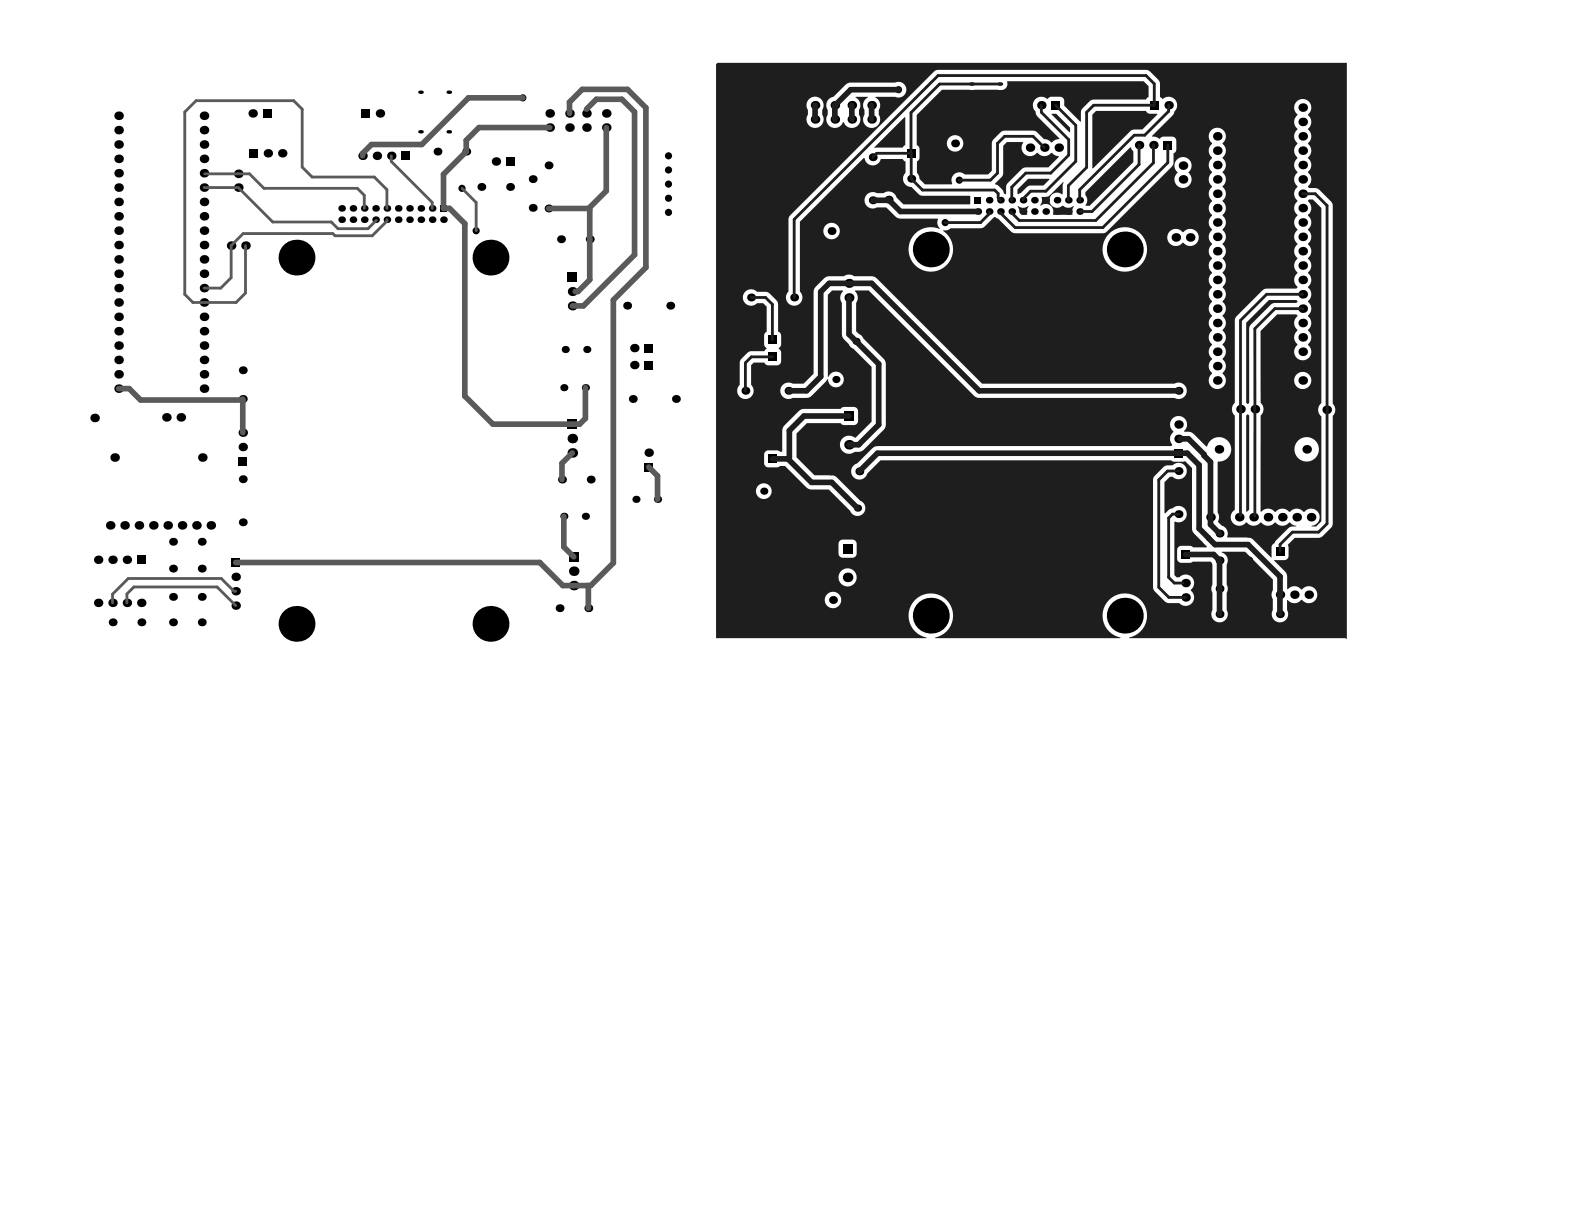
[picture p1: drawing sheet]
<svg xmlns="http://www.w3.org/2000/svg" width="279mm" height="216mm" viewBox="0 0 279 216" stroke-linecap="round" stroke-linejoin="round" font-family="sans-serif">
<g fill="#000">
<path d="M63.7 19.3h1.5v1.5h-1.5z" fill-rule="evenodd"/>
<path d="M185.5 17.8h1.5v1.5h-1.5z" fill-rule="evenodd"/>
<path d="M202.9 17.8h1.5v1.5h-1.5z" fill-rule="evenodd"/>
<path d="M44 26.3h1.5v1.5h-1.5z" fill-rule="evenodd"/>
<path d="M46.4 19.3h1.5v1.5h-1.5z" fill-rule="evenodd"/>
<path d="M70.8 26.7h1.5v1.5h-1.5z" fill-rule="evenodd"/>
<path d="M77.6 36.2h1.2v1.1h-1.2z" fill-rule="evenodd"/>
<path d="M89.3 27.7h1.5v1.5h-1.5z" fill-rule="evenodd"/>
<path d="M159.9 26.3h1.5v1.5h-1.5z" fill-rule="evenodd"/>
<path d="M171.9 34.7h1.2v1.2h-1.2z" fill-rule="evenodd"/>
<path d="M178.4 25.3h1.5v1.5h-1.5z" fill-rule="evenodd"/>
<path d="M205.2 24.8h1.5v1.5h-1.5z" fill-rule="evenodd"/>
<path d="M100.2 48.1h1.6v1.6h-1.6z" fill-rule="evenodd"/>
<path d="M135.5 59.2h1.5v1.5h-1.5z" fill-rule="evenodd"/>
<path d="M149 46.6h1.6v1.6h-1.6z" fill-rule="evenodd"/>
<path d="M100.1 74h1.7v1.7h-1.7z" fill-rule="evenodd"/>
<path d="M113.7 60.7h1.5v1.4h-1.5z" fill-rule="evenodd"/>
<path d="M113.7 63.6h1.5v1.5h-1.5z" fill-rule="evenodd"/>
<path d="M135.5 62.2h1.5v1.5h-1.5z" fill-rule="evenodd"/>
<path d="M148.9 72.5h1.7v1.7h-1.7z" fill-rule="evenodd"/>
<path d="M24.2 98h1.5v1.5h-1.5z" fill-rule="evenodd"/>
<path d="M42.1 80.6h1.5v1.5h-1.5z" fill-rule="evenodd"/>
<path d="M40.8 98.5h1.5v1.5h-1.5z" fill-rule="evenodd"/>
<path d="M100.4 97.4h1.7v1.7h-1.7z" fill-rule="evenodd"/>
<path d="M113.7 81.6h1.5v1.5h-1.5z" fill-rule="evenodd"/>
<path d="M135.5 80.2h1.5v1.5h-1.5z" fill-rule="evenodd"/>
<path d="M148.7 95.9h1.7v1.7h-1.7z" fill-rule="evenodd"/>
<path d="M207.1 79.2h1.5v1.5h-1.5z" fill-rule="evenodd"/>
<path d="M208.4 97h1.5v1.5h-1.5z" fill-rule="evenodd"/>
<path d="M225 96.5h1.5v1.5h-1.5z" fill-rule="evenodd"/>
</g>
<g fill="#000">
<circle cx="92.2" cy="17.3" r=".63"/>
<circle cx="143.8" cy="18.6" r=".76"/>
<circle cx="147.3" cy="18.6" r=".76"/>
<circle cx="150.3" cy="18.6" r=".76"/>
<circle cx="153.7" cy="18.6" r=".76"/>
<circle cx="158.5" cy="15.8" r=".63"/>
<circle cx="183.7" cy="18.6" r=".75"/>
<circle cx="206.1" cy="18.6" r=".75"/>
<circle cx="214.7" cy="19" r=".76"/>
<circle cx="229.8" cy="19" r=".76"/>
<circle cx="20.9" cy="33.1" r=".76"/>
<circle cx="20.9" cy="30.6" r=".76"/>
<circle cx="20.9" cy="38.2" r=".76"/>
<circle cx="20.9" cy="35.6" r=".76"/>
<circle cx="20.9" cy="20.4" r=".76"/>
<circle cx="20.9" cy="28" r=".76"/>
<circle cx="20.9" cy="23" r=".76"/>
<circle cx="20.9" cy="25.5" r=".76"/>
<circle cx="36" cy="25.5" r=".76"/>
<circle cx="36" cy="33.1" r=".76"/>
<circle cx="36" cy="20.4" r=".76"/>
<circle cx="36" cy="23" r=".76"/>
<circle cx="36" cy="28" r=".76"/>
<circle cx="36" cy="30.6" r=".76"/>
<circle cx="36" cy="35.6" r=".76"/>
<circle cx="36" cy="38.2" r=".76"/>
<circle cx="42" cy="30.7" r=".76"/>
<circle cx="42" cy="33.1" r=".76"/>
<circle cx="44.6" cy="20" r=".75"/>
<circle cx="47.3" cy="27" r=".75"/>
<circle cx="49.8" cy="27" r=".75"/>
<circle cx="60.3" cy="36.8" r=".59"/>
<circle cx="60.3" cy="38.8" r=".59"/>
<circle cx="62.3" cy="36.8" r=".59"/>
<circle cx="62.3" cy="38.8" r=".59"/>
<circle cx="64" cy="27.5" r=".75"/>
<circle cx="64.3" cy="36.8" r=".59"/>
<circle cx="64.3" cy="38.8" r=".59"/>
<circle cx="66.3" cy="38.8" r=".59"/>
<circle cx="66.3" cy="36.8" r=".59"/>
<circle cx="66.5" cy="27.5" r=".75"/>
<circle cx="67" cy="20" r=".75"/>
<circle cx="68.2" cy="38.8" r=".59"/>
<circle cx="68.2" cy="36.8" r=".59"/>
<circle cx="69" cy="27.5" r=".75"/>
<circle cx="70.2" cy="36.8" r=".59"/>
<circle cx="70.2" cy="38.8" r=".59"/>
<circle cx="72.2" cy="36.8" r=".59"/>
<circle cx="72.2" cy="38.8" r=".59"/>
<circle cx="74.2" cy="36.8" r=".59"/>
<circle cx="74.2" cy="38.8" r=".59"/>
<circle cx="76.2" cy="38.8" r=".59"/>
<circle cx="76.2" cy="36.8" r=".59"/>
<circle cx="77.2" cy="26.7" r=".7"/>
<circle cx="78.2" cy="38.8" r=".59"/>
<circle cx="81.5" cy="33.2" r=".63"/>
<circle cx="82.2" cy="26.7" r=".7"/>
<circle cx="84.9" cy="33" r=".7"/>
<circle cx="87.5" cy="28.5" r=".75"/>
<circle cx="90" cy="33" r=".7"/>
<circle cx="94" cy="31.6" r=".7"/>
<circle cx="94" cy="36.7" r=".7"/>
<circle cx="96.8" cy="36.8" r=".7"/>
<circle cx="96.8" cy="29.2" r=".7"/>
<circle cx="97" cy="20" r=".76"/>
<circle cx="97" cy="22.5" r=".76"/>
<circle cx="100.5" cy="20" r=".76"/>
<circle cx="100.5" cy="22.5" r=".76"/>
<circle cx="103.4" cy="22.5" r=".76"/>
<circle cx="103.4" cy="20" r=".76"/>
<circle cx="106.9" cy="20" r=".76"/>
<circle cx="106.9" cy="22.5" r=".76"/>
<circle cx="117.9" cy="30" r=".63"/>
<circle cx="117.9" cy="35" r=".63"/>
<circle cx="117.9" cy="27.5" r=".63"/>
<circle cx="117.9" cy="32.5" r=".63"/>
<circle cx="117.9" cy="37.5" r=".63"/>
<circle cx="132.8" cy="33.5" r=".63"/>
<circle cx="132.8" cy="31" r=".63"/>
<circle cx="132.8" cy="28.5" r=".63"/>
<circle cx="132.8" cy="26" r=".63"/>
<circle cx="132.8" cy="36" r=".63"/>
<circle cx="143.8" cy="21.1" r=".76"/>
<circle cx="147.3" cy="21.1" r=".76"/>
<circle cx="150.3" cy="21.1" r=".76"/>
<circle cx="153.7" cy="21.1" r=".76"/>
<circle cx="153.9" cy="27.7" r=".7"/>
<circle cx="153.9" cy="35.3" r=".7"/>
<circle cx="156.7" cy="35.2" r=".7"/>
<circle cx="156.7" cy="30.2" r=".7"/>
<circle cx="160.7" cy="31.5" r=".7"/>
<circle cx="163.2" cy="27" r=".75"/>
<circle cx="165.8" cy="31.5" r=".7"/>
<circle cx="166.7" cy="39.3" r=".63"/>
<circle cx="168.5" cy="25.3" r=".7"/>
<circle cx="169.2" cy="31.8" r=".63"/>
<circle cx="172.5" cy="37.3" r=".59"/>
<circle cx="173.5" cy="25.3" r=".7"/>
<circle cx="174.5" cy="35.3" r=".59"/>
<circle cx="174.5" cy="37.3" r=".59"/>
<circle cx="176.5" cy="37.3" r=".59"/>
<circle cx="176.5" cy="35.3" r=".59"/>
<circle cx="178.5" cy="37.3" r=".59"/>
<circle cx="178.5" cy="35.3" r=".59"/>
<circle cx="180.5" cy="35.3" r=".59"/>
<circle cx="180.5" cy="37.3" r=".59"/>
<circle cx="181.7" cy="26" r=".75"/>
<circle cx="182.5" cy="35.3" r=".59"/>
<circle cx="182.5" cy="37.3" r=".59"/>
<circle cx="184.2" cy="26" r=".75"/>
<circle cx="184.5" cy="35.3" r=".59"/>
<circle cx="184.5" cy="37.3" r=".59"/>
<circle cx="186.5" cy="35.3" r=".59"/>
<circle cx="186.5" cy="37.3" r=".59"/>
<circle cx="186.8" cy="26" r=".75"/>
<circle cx="188.4" cy="35.3" r=".59"/>
<circle cx="188.4" cy="37.3" r=".59"/>
<circle cx="190.4" cy="35.3" r=".59"/>
<circle cx="190.4" cy="37.3" r=".59"/>
<circle cx="200.9" cy="25.6" r=".75"/>
<circle cx="203.5" cy="25.6" r=".75"/>
<circle cx="208.7" cy="31.6" r=".76"/>
<circle cx="208.7" cy="29.2" r=".76"/>
<circle cx="214.7" cy="39.2" r=".76"/>
<circle cx="214.7" cy="34.2" r=".76"/>
<circle cx="214.7" cy="21.5" r=".76"/>
<circle cx="214.7" cy="24" r=".76"/>
<circle cx="214.7" cy="26.6" r=".76"/>
<circle cx="214.7" cy="36.7" r=".76"/>
<circle cx="214.7" cy="29.1" r=".76"/>
<circle cx="214.7" cy="31.6" r=".76"/>
<circle cx="229.8" cy="34.2" r=".76"/>
<circle cx="229.8" cy="39.2" r=".76"/>
<circle cx="229.8" cy="21.5" r=".76"/>
<circle cx="229.8" cy="26.6" r=".76"/>
<circle cx="229.8" cy="36.7" r=".76"/>
<circle cx="229.8" cy="29.1" r=".76"/>
<circle cx="229.8" cy="24" r=".76"/>
<circle cx="229.8" cy="31.6" r=".76"/>
<circle cx="20.9" cy="48.3" r=".76"/>
<circle cx="20.9" cy="40.7" r=".76"/>
<circle cx="20.9" cy="43.2" r=".76"/>
<circle cx="20.9" cy="53.4" r=".76"/>
<circle cx="20.9" cy="50.8" r=".76"/>
<circle cx="20.9" cy="45.8" r=".76"/>
<circle cx="20.9" cy="55.9" r=".76"/>
<circle cx="20.9" cy="58.4" r=".76"/>
<circle cx="36" cy="50.8" r=".76"/>
<circle cx="36" cy="53.4" r=".76"/>
<circle cx="36" cy="58.4" r=".76"/>
<circle cx="36" cy="40.7" r=".76"/>
<circle cx="36" cy="48.3" r=".76"/>
<circle cx="36" cy="45.8" r=".76"/>
<circle cx="36" cy="43.2" r=".76"/>
<circle cx="36" cy="55.9" r=".76"/>
<circle cx="40.8" cy="43.3" r=".76"/>
<circle cx="43.3" cy="43.3" r=".76"/>
<circle cx="52.3" cy="45.4" r="3.2"/>
<circle cx="84" cy="40.7" r=".63"/>
<circle cx="86.5" cy="45.4" r="3.2"/>
<circle cx="99" cy="42.2" r=".7"/>
<circle cx="101" cy="51.4" r=".8"/>
<circle cx="101" cy="54" r=".8"/>
<circle cx="104" cy="42.2" r=".7"/>
<circle cx="110.6" cy="53.9" r=".7"/>
<circle cx="118.2" cy="53.9" r=".7"/>
<circle cx="132.5" cy="52.5" r=".7"/>
<circle cx="138.8" cy="60" r=".75"/>
<circle cx="140.1" cy="52.5" r=".7"/>
<circle cx="146.7" cy="40.8" r=".7"/>
<circle cx="149.8" cy="52.5" r=".8"/>
<circle cx="149.8" cy="50" r=".8"/>
<circle cx="151.7" cy="40.8" r=".7"/>
<circle cx="164.2" cy="44" r="3.2"/>
<circle cx="198.4" cy="44" r="3.2"/>
<circle cx="207.4" cy="41.9" r=".76"/>
<circle cx="209.9" cy="41.9" r=".76"/>
<circle cx="214.7" cy="46.8" r=".76"/>
<circle cx="214.7" cy="41.8" r=".76"/>
<circle cx="214.7" cy="51.9" r=".76"/>
<circle cx="214.7" cy="54.4" r=".76"/>
<circle cx="214.7" cy="59.5" r=".76"/>
<circle cx="214.7" cy="44.3" r=".76"/>
<circle cx="214.7" cy="49.4" r=".76"/>
<circle cx="214.7" cy="57" r=".76"/>
<circle cx="229.8" cy="46.8" r=".76"/>
<circle cx="229.8" cy="54.4" r=".76"/>
<circle cx="229.8" cy="51.9" r=".76"/>
<circle cx="229.8" cy="59.5" r=".76"/>
<circle cx="229.8" cy="44.3" r=".76"/>
<circle cx="229.8" cy="49.4" r=".76"/>
<circle cx="229.8" cy="57" r=".76"/>
<circle cx="229.8" cy="41.8" r=".76"/>
<circle cx="16.7" cy="73.7" r=".76"/>
<circle cx="20.9" cy="66" r=".76"/>
<circle cx="20.9" cy="61" r=".76"/>
<circle cx="20.9" cy="68.6" r=".76"/>
<circle cx="20.9" cy="63.5" r=".76"/>
<circle cx="29.4" cy="73.6" r=".76"/>
<circle cx="31.9" cy="73.6" r=".76"/>
<circle cx="36" cy="68.6" r=".76"/>
<circle cx="36" cy="61" r=".76"/>
<circle cx="36" cy="66" r=".76"/>
<circle cx="36" cy="63.5" r=".76"/>
<circle cx="42.8" cy="78.9" r=".75"/>
<circle cx="42.8" cy="65.3" r=".7"/>
<circle cx="42.8" cy="76.3" r=".75"/>
<circle cx="42.8" cy="70.4" r=".7"/>
<circle cx="99.5" cy="68.4" r=".63"/>
<circle cx="99.7" cy="61.6" r=".63"/>
<circle cx="101" cy="77.4" r=".85"/>
<circle cx="101" cy="79.9" r=".85"/>
<circle cx="103.3" cy="68.4" r=".63"/>
<circle cx="103.5" cy="61.6" r=".63"/>
<circle cx="111.6" cy="70.4" r=".7"/>
<circle cx="111.9" cy="61.4" r=".75"/>
<circle cx="111.9" cy="64.4" r=".75"/>
<circle cx="114.4" cy="79.9" r=".75"/>
<circle cx="119.2" cy="70.4" r=".7"/>
<circle cx="131.5" cy="68.9" r=".7"/>
<circle cx="136.3" cy="78.4" r=".75"/>
<circle cx="138.8" cy="62.9" r=".75"/>
<circle cx="139.1" cy="68.9" r=".7"/>
<circle cx="147.2" cy="60.2" r=".63"/>
<circle cx="147.4" cy="66.9" r=".63"/>
<circle cx="149.8" cy="75.9" r=".85"/>
<circle cx="149.8" cy="78.4" r=".85"/>
<circle cx="151" cy="60.2" r=".63"/>
<circle cx="151.3" cy="66.9" r=".63"/>
<circle cx="207.9" cy="68.9" r=".7"/>
<circle cx="207.9" cy="77.4" r=".75"/>
<circle cx="207.9" cy="74.9" r=".75"/>
<circle cx="207.9" cy="63.9" r=".7"/>
<circle cx="214.7" cy="64.6" r=".76"/>
<circle cx="214.7" cy="67.1" r=".76"/>
<circle cx="214.7" cy="62" r=".76"/>
<circle cx="215" cy="79.3" r=".76"/>
<circle cx="218.8" cy="72.2" r=".76"/>
<circle cx="221.4" cy="72.2" r=".76"/>
<circle cx="229.8" cy="64.6" r=".76"/>
<circle cx="229.8" cy="67.1" r=".76"/>
<circle cx="229.8" cy="62" r=".76"/>
<circle cx="230.5" cy="79.3" r=".76"/>
<circle cx="234" cy="72.3" r=".76"/>
<circle cx="17.3" cy="98.7" r=".75"/>
<circle cx="19.4" cy="92.7" r=".76"/>
<circle cx="19.9" cy="98.7" r=".75"/>
<circle cx="20.2" cy="80.7" r=".76"/>
<circle cx="22" cy="92.7" r=".76"/>
<circle cx="22.4" cy="98.7" r=".75"/>
<circle cx="24.5" cy="92.7" r=".76"/>
<circle cx="27" cy="92.7" r=".76"/>
<circle cx="29.6" cy="92.7" r=".76"/>
<circle cx="30.5" cy="95.6" r=".7"/>
<circle cx="32.1" cy="92.7" r=".76"/>
<circle cx="34.7" cy="92.7" r=".76"/>
<circle cx="35.6" cy="95.6" r=".7"/>
<circle cx="35.7" cy="80.7" r=".76"/>
<circle cx="37.2" cy="92.7" r=".76"/>
<circle cx="42.8" cy="84.5" r=".7"/>
<circle cx="42.8" cy="92.1" r=".7"/>
<circle cx="99.1" cy="84.6" r=".7"/>
<circle cx="99.5" cy="91.1" r=".63"/>
<circle cx="103.3" cy="91.1" r=".63"/>
<circle cx="104.2" cy="84.6" r=".7"/>
<circle cx="112.2" cy="88.1" r=".63"/>
<circle cx="116" cy="88.1" r=".63"/>
<circle cx="134.7" cy="86.6" r=".63"/>
<circle cx="138.5" cy="86.6" r=".63"/>
<circle cx="146.5" cy="83.1" r=".7"/>
<circle cx="147.4" cy="89.6" r=".63"/>
<circle cx="149.5" cy="99.3" r=".85"/>
<circle cx="151.3" cy="89.6" r=".63"/>
<circle cx="151.6" cy="83.1" r=".7"/>
<circle cx="207.9" cy="83.1" r=".7"/>
<circle cx="207.9" cy="90.7" r=".7"/>
<circle cx="213.5" cy="91.2" r=".76"/>
<circle cx="215.1" cy="94.1" r=".7"/>
<circle cx="215.1" cy="98.9" r=".7"/>
<circle cx="216.1" cy="91.2" r=".76"/>
<circle cx="218.6" cy="91.2" r=".76"/>
<circle cx="220.2" cy="94.1" r=".7"/>
<circle cx="220.2" cy="98.9" r=".7"/>
<circle cx="221.1" cy="91.2" r=".76"/>
<circle cx="223.7" cy="91.2" r=".76"/>
<circle cx="226.2" cy="91.2" r=".76"/>
<circle cx="228.3" cy="97.3" r=".75"/>
<circle cx="228.7" cy="91.2" r=".76"/>
<circle cx="230.9" cy="97.3" r=".75"/>
<circle cx="231.3" cy="91.2" r=".76"/>
<circle cx="233.4" cy="97.3" r=".75"/>
<circle cx="17.3" cy="106.3" r=".75"/>
<circle cx="19.9" cy="106.3" r=".75"/>
<circle cx="19.9" cy="109.8" r=".7"/>
<circle cx="22.4" cy="106.3" r=".75"/>
<circle cx="24.9" cy="106.3" r=".75"/>
<circle cx="24.9" cy="109.8" r=".7"/>
<circle cx="30.5" cy="100.3" r=".7"/>
<circle cx="30.5" cy="105.3" r=".7"/>
<circle cx="30.5" cy="109.8" r=".7"/>
<circle cx="35.6" cy="105.3" r=".7"/>
<circle cx="35.6" cy="100.3" r=".7"/>
<circle cx="35.6" cy="109.8" r=".7"/>
<circle cx="41.6" cy="106.8" r=".75"/>
<circle cx="41.6" cy="101.8" r=".75"/>
<circle cx="41.6" cy="104.3" r=".75"/>
<circle cx="52.3" cy="110" r="3.2"/>
<circle cx="86.5" cy="110" r="3.2"/>
<circle cx="98.7" cy="107.3" r=".7"/>
<circle cx="101.2" cy="100.8" r=".85"/>
<circle cx="101.2" cy="103.3" r=".85"/>
<circle cx="103.8" cy="107.3" r=".7"/>
<circle cx="146.9" cy="105.8" r=".7"/>
<circle cx="149.5" cy="101.8" r=".85"/>
<circle cx="152" cy="105.8" r=".7"/>
<circle cx="164.2" cy="108.6" r="3.2"/>
<circle cx="198.4" cy="108.6" r="3.2"/>
<circle cx="209.1" cy="105.4" r=".75"/>
<circle cx="209.1" cy="102.8" r=".75"/>
<circle cx="209.1" cy="100.3" r=".75"/>
<circle cx="215.1" cy="103.8" r=".7"/>
<circle cx="215.1" cy="108.3" r=".7"/>
<circle cx="220.2" cy="103.8" r=".7"/>
<circle cx="220.2" cy="108.3" r=".7"/>
<circle cx="225.8" cy="108.3" r=".7"/>
<circle cx="225.8" cy="104.9" r=".75"/>
<circle cx="228.3" cy="104.9" r=".75"/>
<circle cx="230.8" cy="108.3" r=".7"/>
<circle cx="230.9" cy="104.9" r=".75"/>
<circle cx="233.4" cy="104.9" r=".75"/>
</g>
<path d="M74.1 16.3h.4M79 16.3h.4M171.3 14.8h.4M176.2 14.8h.4M74.1 23.2h.4M79 23.2h.4M171.3 21.8h.4M176.2 21.8h.4" fill="none" stroke="#000" stroke-width=".6"/>
<g fill="none" stroke="#5a5a5a" stroke-width="1">
<path d="M92.2 17.3h-9.6l-8.2 8.2h-8.9l-1.5 1.6v.4M103.4 19.3l1.8-1.8h4.5l2.2 2.2v25.2l-9 9.1h-1.9M96.8 36.8h7M97 22.5h-12.5l-2.3 2.2v2l-4 4.1v6h1.1l2.7 2.7v30.4l4.9 4.9h15.3l1.1-1v-5.4M100.5 20v-2l2.2-2.2h8l3.2 3.2v28.2l-5.7 5.7v46.4l-4 4h-4.9l-4.1-4.1h-53.6M103.8 36.8l.2 .2v12.3l-2 2.1h-.5M106.9 22.5v11.2l-3.1 3.1M20.9 68.6h1.9l2 2h18M42.8 70.4v5.9M101 79.9l-1.9 1.8v2.9M99.5 91.1v5.4l1.7 1.7M114.4 82.4l1.6 1.5v4.2"/>
<path d="M103.7 103.3l.1 4"/>
</g>
<path d="M36 33.1h6l6.1 6.1h10.3l1.2 1.1h5.3l1.5-1.4M36.1 30.7h7.9l2.6 2.5h16.4l1.3 1.2v2.4M68.2 36.8v-3.4l-2.2-2.2h-11l-1.7-1.7v-10.2l-1.5-1.5h-17.2l-2 2v32.1l1.4 1.5h7.6l1.7-1.7v-8.4M68.2 38.8v.2l-2.5 2.6h-6.6l-.4-.4h-15.8l-2.1 2.1v5.7l-1.9 1.8h-2.9M69 27.5v1l7.2 7.2v1.1M81.5 33.2l2.5 2.5v5M22.4 106.3v-1.5l1.2-1.3h14.7l3.3 3.3M41.6 104.3h-.3l-2.3-2.3h-16.4l-2.7 2.8v1.5" fill="none" stroke="#5a5a5a" stroke-width=".5"/>
<g fill="none" stroke="#1e1e1e" stroke-width="1">
<path d="M143.8 18.6v2.5M147.3 18.6v2.5M150.3 18.6v2.5M153.7 18.6v2.5M158.5 15.8h-8.5l-2.7 2.8M153.9 35.3h2.7M156.7 35.2l2.1 2.1h13.7M149.3 50h-3l-1.5 1.5v14.9l-2.5 2.5h-3.2M149.8 50h3.9l19 18.9h35.2M149.8 52.5v6.5l5.2 5.2v10.7l-3.5 3.5h-1.7M149.8 73.4h-8l-2.6 2.6v4.7l-.2 .2M208.1 77.4h1.5l2.8 2.8v.2l1.1 1.1v11l1.6 1.6"/>
<path d="M136.3 80.9h2.7M139 80.9l4.1 4.2h3.6l4.6 4.5M151.6 83.1l3.2-3.2h54.6l2.1 2.1v11.2l2.8 2.9h5.8l5.7 5.6v6.6M209.2 97.8h4.9l1 1.1v9.4M225.8 104.9h.1"/>
</g>
<g fill="none" stroke="#1e1e1e" stroke-width=".5">
<path d="M176.4 14.8h-10.7l-5 5.1v7.1h-6.1l-.7 .7M183.7 18.6v1.2l4.8 4.8v2.8l-3.2 3.1h-4.4l-2.4 2.5v2.3M186.2 18.6l3.6 3.5v6.4l-5.3 5.2h-2.7l-1.3 1.4v.2M206.1 18.6v1l-4.2 4.2h-1.8l-9.7 9.7v1.8M160.7 27.1v4.4l2 2h12.8l.6 .6v.8l.4 .4M174.5 37.4v.3l-1.5 1.6h-6.3M184.2 26l-2-2h-5l-1.3 1.3v5.2l-1.2 1.3h-5.5M188.4 35.3v-2.5l3.3-3.3v-9.7l1.2-1.2h10.7v-3.8l-1.5-1.5h-36.6l-25.4 25.4v13.8M200.9 25.6v3.4l-8.3 8.3h-2.2M203.5 25.6v3.1l-10.2 10.2h-13.5l-1.5-1.5M206 25.6v3.1l-11.5 11.4h-15.4l-2.8-2.7M229.8 34.2h2.2l2.1 2.1v56.1l-1.5 1.5h-4.6l-2.2 2.2v1.2"/>
<path d="M132.5 52.5h2.5l1.2 1.2v6.3M229.8 51.9h-6.4l-4.6 4.6v34.5M229.8 54.4h-4.9l-3.6 3.6v33M136.3 62.9h-3.8l-1 1.1v4.9M207.9 83.1h-2l-1.5 1.5v19l1.8 1.8h2.9M207.9 90.7h-1.1l-.7 .7v10.4l1 1h1.6"/>
</g>
<g fill="#1e1e1e">
<path d="M191.5 33.9l7.9-7.9h.1l.4 .7v1.9l-7.7 7.7h-.7v-.1a1.31 1.31 0 0 0 0-1.8z"/>
<path d="M219.8 56.9l4-4h4.9l.2 .2-.2 .3h-3.8l-.5 .2-3.9 3.9-.2 .5v13l-.1 .2-.4-.2z"/>
<path d="M192.7 20.2l.6-.6h8.9l.5 .4 1.4 .1 .1 .1-2.7 2.6-1.7 .1-.4 .2-6.6 6.6h-.1z"/>
<path d="M154.2 26l5.4-5.3h.1v4.9l-.5 .4-4.9 .1z"/>
<path d="M177 25.7l.6-.6h2.8l.1 .1a1.5 1.5 0 0 0 .3 2 1.5 1.5 0 0 0 2.1-.2h.1a1.49 1.49 0 0 0 2.4 0l1.4 .7-1.9 1.8h-4l-.5 .2-2.8 2.8-.1 .5v1.2l-.2 .1a.58 .58 0 0 1-.4-.7l-.1-.2a1.7 1.7 0 0 0-1.2-.9l-.1-.1 1.2-1.2 .2-.4z"/>
<path d="M179.5 33.4l1.9-1.9h3.7v.2l-1 1h-2.3l-.5 .2-1.2 1.1-.5 .3-.1-.1z"/>
<path d="M183.8 34.7a1.53 1.53 0 0 0 1.4-.3l2.3-2.3 .1 .1-.2 .6v1.4l-.1 .1a1.36 1.36 0 0 0-1.9 .2 1.36 1.36 0 0 0 .2 1.9 1.36 1.36 0 0 0 1.8-.1h.1a1.31 1.31 0 0 0 1.8 .1h.1a1.85 1.85 0 0 0-.3 1.5h-3.3l-.1-.1a1.33 1.33 0 0 0-.4-1.6 1.33 1.33 0 0 0-1.7 .1l-.1-.1a1.85 1.85 0 0 0 .3-1.5z"/>
<path d="M179.5 36.4l.1-.1a1.46 1.46 0 0 0 1.8 .1 1.85 1.85 0 0 0-.3 1.5h-.9l-.4-.4v-.5z"/>
<path d="M185.5 20.1h.8l2.4 2.4v.8h-.1l-3.1-3.1z"/>
<path d="M220 73.1l.3 .2v16.6l-.4 .4-.1-.1v-16.9z"/>
<path d="M126.6 11.1l-.3 .2v101.3h37.1v-.2a3.9 3.9 0 0 1-2.5-6 3.9 3.9 0 0 1 6.5 0 3.9 3.9 0 0 1-2.5 6l.1 .2h32.6v-.2a3.9 3.9 0 0 1-2.5-6 3.9 3.9 0 0 1 6.6 0 3.9 3.9 0 0 1-2.5 6v.2l38.4 .1v-101.6zM139.4 38l25.4-25.4 .4-.2 36.9-.1 .8 .3 1.6 1.7 .1 .5v2.3l.5 .3a1.52 1.52 0 0 1 2.1 .1 1.52 1.52 0 0 1-.1 2.2l-.3 .6-3.6 3.7 .1 .1 .7 .1 .5 .3 .7-.4h1.7l.5 .4 .1 1.8-.1 .4-.4 .3v1.7l-.1 .5-11.9 11.8-.5 .1h-15.7l-.5-.2-2.2-2.3-.7-.3-1.7 1.7-.5 .2-5.5 .1a1.36 1.36 0 0 1-1.3 .3l-.1 .1a3.9 3.9 0 0 1-.1 6.7 3.9 3.9 0 0 1-5.9-3.1 3.9 3.9 0 0 1 5.4-3.9v-.2a1.37 1.37 0 0 1-.2-1.5l-.1-.1-6.9-.1-.6-.3-1.5-1.6h-1.7a1.46 1.46 0 0 1-2.2-1.3 1.46 1.46 0 0 1 2.2-1.2h1.2a1.44 1.44 0 0 1 2.3 .8l1.2 1.2h11.7v-.1v-1.5h-8.6l-.5-.3-1.2-1.2a1.45 1.45 0 0 1-1.4-.9 1.45 1.45 0 0 1 .3-1.6v-2l-.5-.5h-3.8a1.45 1.45 0 0 1-1.5 1.2 1.45 1.45 0 0 1-1.4-1.3l-.1-.1-11.3 11.3v12.3a1.46 1.46 0 0 1 0 2.1 1.46 1.46 0 0 1-2.1 0 1.46 1.46 0 0 1 .1-2.1v-12.7zM142.7 17.5a1.52 1.52 0 0 1 2-.1 1.52 1.52 0 0 1 .3 2 1.8 1.8 0 0 0 .3 1.4 1.52 1.52 0 0 1-1.8 1.7 1.52 1.52 0 0 1-1-2.3 1.81 1.81 0 0 0-.2-1.3v-.6zM146.2 17.5l.8-.4 2.2-2.2 .5-.3h8.2a1.39 1.39 0 0 1 2 1.2 1.39 1.39 0 0 1-2 1.3h-3.5v.1a1.51 1.51 0 0 1 .6 2.2 1.8 1.8 0 0 0 .2 1.4 1.52 1.52 0 0 1-1.8 1.7 1.52 1.52 0 0 1-.9-2.3 1.81 1.81 0 0 0-.2-1.3v-.9l.4-.5 .4-.3v-.1h-2.2v.1a1.51 1.51 0 0 1 .6 2.2 1.81 1.81 0 0 0 .2 1.4 1.51 1.51 0 0 1-1.1 1.7 1.51 1.51 0 0 1-1.8-1h-.1a1.51 1.51 0 0 1-2.1 .9 1.51 1.51 0 0 1-.6-2.2 1.81 1.81 0 0 0-.2-1.3l.1-.9zM207.6 28.1a1.51 1.51 0 0 1 2.2 .1 1.51 1.51 0 0 1-.2 2.2 1.78 1.78 0 0 1 .3 2.1 1.51 1.51 0 0 1-2.2 .3 1.51 1.51 0 0 1 0-2.3 1.78 1.78 0 0 1-.3-2.1zM150.5 82.1l.7-.4 2.7-2.6 .9-.4h51.8l.2-.2a1.56 1.56 0 0 1 .2-2.3l-.2-.3a1.5 1.5 0 0 1 0-2.1 1.5 1.5 0 0 1 2.2 .1 1.5 1.5 0 0 1-.2 2.1l.1 .2h.7l.7 .1 2.5 2.5 .2-.2a2.16 2.16 0 0 1 2.5-1.4 2.16 2.16 0 0 1 1.7 2.4 2.16 2.16 0 0 1-2.4 1.8v9l.2 .8-.2 .8 .7 .7a1.44 1.44 0 0 1 .9 2l.1 .1h3.6l.7 .2 3.4 3.4 .1-.1v-1.8l.2-.5 .3-.2 .3-.5 2.4-2.3 1.1-.1v-.2l-.5-.1-.7-.4a1.5 1.5 0 0 1-2.4 0l-.3 .1a1.51 1.51 0 0 1-2.2-.1l-.3 .1a1.51 1.51 0 0 1-2.3-.1l-.2 .1a1.51 1.51 0 0 1-2.3-.1 1.51 1.51 0 0 1 .4-2.3l-.1-16.7a1.51 1.51 0 0 1 .1-2.2v-14.5l.1-.5 5-5 .5-.1h5.3l.2-.3a1.5 1.5 0 0 1 0-2.4l-.2-.3a1.51 1.51 0 0 1 .2-2.2l-.2-.3a1.51 1.51 0 0 1 .2-2.3l-.2-.3a1.51 1.51 0 0 1 .2-2.2l-.2-.3a1.51 1.51 0 0 1 .2-2.2l-.2-.3a1.51 1.51 0 0 1 .2-2.3l-.2-.3a1.51 1.51 0 0 1 .2-2.2l-.2-.3a1.51 1.51 0 0 1 .2-2.2l-.2-.3a1.51 1.51 0 0 1 .2-2.3l-.2-.3a1.51 1.51 0 0 1 .2-2.2l-.2-.3a1.51 1.51 0 0 1 .2-2.2l-.2-.3a1.51 1.51 0 0 1 .2-2.3l-.2-.3a1.51 1.51 0 0 1 .1-2.1 1.51 1.51 0 0 1 2.1 .1 1.51 1.51 0 0 1-.2 2.2l.2 .2a1.51 1.51 0 0 1-.2 2.3l.2 .3a1.51 1.51 0 0 1-.2 2.2l.2 .3a1.51 1.51 0 0 1-.2 2.3l.2 .2a1.51 1.51 0 0 1-.2 2.3l.2 .3a1.51 1.51 0 0 1-.2 2.2l.2 .4h1.3l.5 .3 2.1 2.1 .3 .7v34.9a1.51 1.51 0 0 1 0 2.2v19.2l-.3 .5-1.5 1.5-.5 .2-4.4 .1-1.3 1.2 .2 .4v1.5l-.2 .6-.6 .2h-1.7l-.1 .1 2.2 2.2 .1 .6v2.2l.3-.1a1.5 1.5 0 0 1 2.2 .2l.3-.2a1.5 1.5 0 0 1 2.2 .1 1.5 1.5 0 0 1-.2 2.1 1.5 1.5 0 0 1-2.1-.2l-.3 .2a1.49 1.49 0 0 1-2.2-.2l-.2 .1v1.7a1.46 1.46 0 0 1-1.2 2.2 1.46 1.46 0 0 1-1.3-2.2v-1.9l-.2-.8 .2-.8v-1.9l-4.9-4.9h-4.1v.1a1.46 1.46 0 0 1 .9 2.2v3.5a1.45 1.45 0 0 1 0 1.5v3a1.46 1.46 0 0 1-1.3 2.2 1.46 1.46 0 0 1-1.2-2.2v-3a1.45 1.45 0 0 1 0-1.5v-3.5l-.4-.5h-3.1l-.5 .2h-1.5l-.6-.2-.1-.4v-1.9l.3-.4 1.9-.1 .6 .2h2.4v-.1l-2.3-2.3-.3-.5v-11l-1.3-1.3-.4 .1h-1.5l-.5-.2h-51.3l-2.3 2.3a1.46 1.46 0 0 1-2.1 .9 1.46 1.46 0 0 1-.4-2.3zM206.3 40.8a1.51 1.51 0 0 1 2.3 .1h.2a1.51 1.51 0 0 1 2.2-.1 1.51 1.51 0 0 1 0 2.2 1.51 1.51 0 0 1-2.2-.2h-.2a1.51 1.51 0 0 1-2.2 .2 1.51 1.51 0 0 1-.1-2.2zM145.2 40.8a1.46 1.46 0 0 1 2.9 0 1.46 1.46 0 0 1-2.9 0zM194.5 44a3.9 3.9 0 0 1 7.8 0 3.9 3.9 0 0 1-7.8 0zM131.4 51.4a1.45 1.45 0 0 1 2.1 .1h1.5l.5 .1 1.5 1.4 .2 .4v5.1l.5 .3 .1 .4v1.7l-.5 .6 .5 .5v1.7l-.2 .5-.6 .2h-1.7l-.5-.4h-1.8l-.5 .4v3.5a1.46 1.46 0 0 1 0 2.1 1.46 1.46 0 0 1-2.1 0 1.46 1.46 0 0 1 .1-2.1v-3.9l.1-.5 1.4-1.4 .5-.2h2.3l.4-.4-.4-.6v-1.7l.1-.4 .3-.3v-4.4l-.6-.6a1.88 1.88 0 0 0-1.7 .4 1.46 1.46 0 0 1-1.7-.7 1.46 1.46 0 0 1 .2-1.8zM143.9 50.6l1.5-1.5 .5-.3 2.9-.1a1.53 1.53 0 0 1 1.9 0h3l.9 .4 18.6 18.6h33.9a1.46 1.46 0 0 1 2.2 1.2 1.46 1.46 0 0 1-2.2 1.3l-34.7-.1-.6-.3-18.6-18.6h-2.4v.2a1.53 1.53 0 0 1 .2 2v5l.5 .5a1.28 1.28 0 0 1 .8 .8l3.6 3.6 .4 .9-.1 11-.3 .6-3.5 3.5a1.78 1.78 0 0 1-1.7 .4 1.6 1.6 0 0 1-2.1-.2 1.6 1.6 0 0 1 0-2.1 1.6 1.6 0 0 1 2.1-.2h.2l2.8-2.8v-9.7l-3.2-3.2a1.28 1.28 0 0 1-.8-.8 2.22 2.22 0 0 1-1.2-1.7v-5.6a1.53 1.53 0 0 1 .2-2v-.2h-1.9l-.8 .8v14.4l.1 .1a1.39 1.39 0 0 1 2.3-.5 1.39 1.39 0 0 1-.4 2.2 1.39 1.39 0 0 1-1.9-1.3h-.2l-.2 .4-2.8 2.7-.6 .2h-2.5a1.46 1.46 0 0 1-2.2-1.3 1.46 1.46 0 0 1 2.2-1.2h1.9l1.8-1.8v-14.4zM213.6 23a1.51 1.51 0 0 1 2.2 0 1.51 1.51 0 0 1-.1 2.2l.1 .3a1.51 1.51 0 0 1-.1 2.3l.1 .2a1.51 1.51 0 0 1-.1 2.3l.1 .3a1.51 1.51 0 0 1-.1 2.2l.1 .3a1.51 1.51 0 0 1-.1 2.3l.1 .2a1.51 1.51 0 0 1-.1 2.3l.1 .3a1.51 1.51 0 0 1-.1 2.2l.1 .3a1.51 1.51 0 0 1-.1 2.3l.1 .2a1.51 1.51 0 0 1-.1 2.3l.1 .3a1.51 1.51 0 0 1-.1 2.2l.1 .3a1.51 1.51 0 0 1-.1 2.3l.1 .2a1.51 1.51 0 0 1-.1 2.3l.1 .3a1.51 1.51 0 0 1-.1 2.2l.1 .3a1.51 1.51 0 0 1-.1 2.3l.1 .2a1.51 1.51 0 0 1-.1 2.3l.1 .3a1.51 1.51 0 0 1-.1 2.2l.1 .3a1.51 1.51 0 0 1-.1 2.3l.1 .2a1.51 1.51 0 0 1 0 2.2 1.51 1.51 0 0 1-2.2-.1 1.51 1.51 0 0 1 .2-2.2l-.2-.3a1.51 1.51 0 0 1 .2-2.2l-.2-.3a1.51 1.51 0 0 1 .2-2.2l-.2-.3a1.51 1.51 0 0 1 .2-2.3l-.2-.3a1.51 1.51 0 0 1 .2-2.2l-.2-.3a1.51 1.51 0 0 1 .2-2.2l-.2-.3a1.51 1.51 0 0 1 .2-2.3l-.2-.3a1.51 1.51 0 0 1 .2-2.2l-.2-.3a1.51 1.51 0 0 1 .2-2.2l-.2-.3a1.51 1.51 0 0 1 .2-2.3l-.2-.3a1.51 1.51 0 0 1 .2-2.2l-.2-.3a1.51 1.51 0 0 1 .2-2.2l-.2-.3a1.51 1.51 0 0 1 .2-2.3l-.2-.3a1.51 1.51 0 0 1 .2-2.2l-.2-.3a1.51 1.51 0 0 1 .2-2.2l-.2-.3a1.51 1.51 0 0 1 .2-2.3l-.2-.3a1.51 1.51 0 0 1 .2-2.2l-.2-.3a1.51 1.51 0 0 1 0-2.1zM138.3 75.1l2.6-2.6 .6-.3 6.8-.1 .2-.2 .4-.1h1.7l.5 .2 .3 .5v1.7l-.1 .4-.5 .4h-1.9l-.4-.1-.2-.3h-6l-1.8 1.9v4.2l3.2 3.1h3l.6 .2 4.4 4.3a1.39 1.39 0 0 1 .5 2.3 1.39 1.39 0 0 1-2.2-.5l-3.8-3.8h-3.1l-.6-.1-4-4h-.9l-.6 .2h-1.5l-.5-.2-.2-.5v-1.5l.2-.5 .5-.3h1.5l.6 .3h.4v-3.7zM133.3 86.6a1.4 1.4 0 0 1 2.8 0 1.4 1.4 0 0 1-2.8 0zM203.7 83.9l1.5-1.5a1.71 1.71 0 0 1 1.6-.3 1.46 1.46 0 0 1 2.1-.1 1.46 1.46 0 0 1 0 2.1 1.46 1.46 0 0 1-2.1 0h-.4l-1 1v5.4l.1 .1a1.67 1.67 0 0 1 1.3-.9 1.45 1.45 0 0 1 2.5 .7 1.45 1.45 0 0 1-2 1.6l-.2 .1v9.3l.5 .4h.4a1.5 1.5 0 0 1 2.2 0 1.5 1.5 0 0 1-.2 2.2v.2a1.5 1.5 0 0 1 .2 2.2 1.5 1.5 0 0 1-2.2 0h-1.8l-.5-.2-2-1.9-.3-.4v-19.3zM148.1 95.4l.6-.2h1.7l.5 .2 .2 .5v1.7l-.2 .6-.5 .2h-1.7l-.6-.2-.2-.6v-1.7zM147.9 101.8a1.6 1.6 0 0 1 3.2 0 1.6 1.6 0 0 1-3.2 0zM145.5 105.8a1.46 1.46 0 0 1 2.9 0 1.46 1.46 0 0 1-2.9 0z"/>
<path d="M230.7 35.4v.1a1.5 1.5 0 0 1 0 2.4v.2a1.5 1.5 0 0 1 0 2.3v.2a1.5 1.5 0 0 1 0 2.4v.1a1.5 1.5 0 0 1 0 2.4v.2a1.5 1.5 0 0 1 0 2.3v.2a1.5 1.5 0 0 1 0 2.4v.1a1.5 1.5 0 0 1 0 2.4v.2a1.5 1.5 0 0 1 0 2.3v.2a1.5 1.5 0 0 1 0 2.4v.1a1.5 1.5 0 0 1 0 2.4v.2a1.51 1.51 0 0 1 .2 2.2 1.51 1.51 0 0 1-2.2 0 1.51 1.51 0 0 1 .2-2.2v-.2a1.5 1.5 0 0 1 0-2.4v-.1a1.5 1.5 0 0 1 0-2.4l-.2-.4h-3.4l-3 3 .1 12.6a1.5 1.5 0 0 1 0 2.3v16.9l.1 .1a1.5 1.5 0 0 1 2.3 0h.2a1.5 1.5 0 0 1 2.4 0h.1a1.5 1.5 0 0 1 2.4 0h.2a1.51 1.51 0 0 1 2.5 .2 1.51 1.51 0 0 1-1.2 2.2v.2h.8l.9-.9v-18.5a1.5 1.5 0 0 1 0-2.4v-34.4l-1.5-1.5h-.7zM228.3 67.1a1.52 1.52 0 0 1 3 0 1.52 1.52 0 0 1-3 0zM228.3 79.3a2.16 2.16 0 0 1 4.3 0 2.16 2.16 0 0 1-4.3 0z"/>
<path d="M161.7 20.3v5.3l.4 .3 .1 .4v1.7l-.5 .5v2l.3 .3 .2 .8 .9 .9h4.8l.1-.1a1.39 1.39 0 0 1 .4-1.7 1.39 1.39 0 0 1 1.8 .1h4.1l.6-.7 .1-5.1 .2-.4 1.3-1.3 .4-.2h5.6l.4 .2 1.2 1.2 .7 .2 .6 .4 .8-.4 .6-.2 .1-.1-3.9-3.9-.3-.7a1.88 1.88 0 0 1-.4-1.8 1.55 1.55 0 0 1 2.4-.6l.8-.3h1.5l.5 .2a1.44 1.44 0 0 1 .2 1.3l2.8 2.9 .2-.1v-1.6l.1-.5 1.6-1.6 .5-.1h9.3l.4-.5v-1.9l-.9-.9h-24l-.1 .1a1.17 1.17 0 0 1-.3 1.3 1.17 1.17 0 0 1-1.4 .1h-9.7zM167 25.3a1.46 1.46 0 0 1 2.9 0 1.46 1.46 0 0 1-2.9 0z"/>
</g>
</svg>
